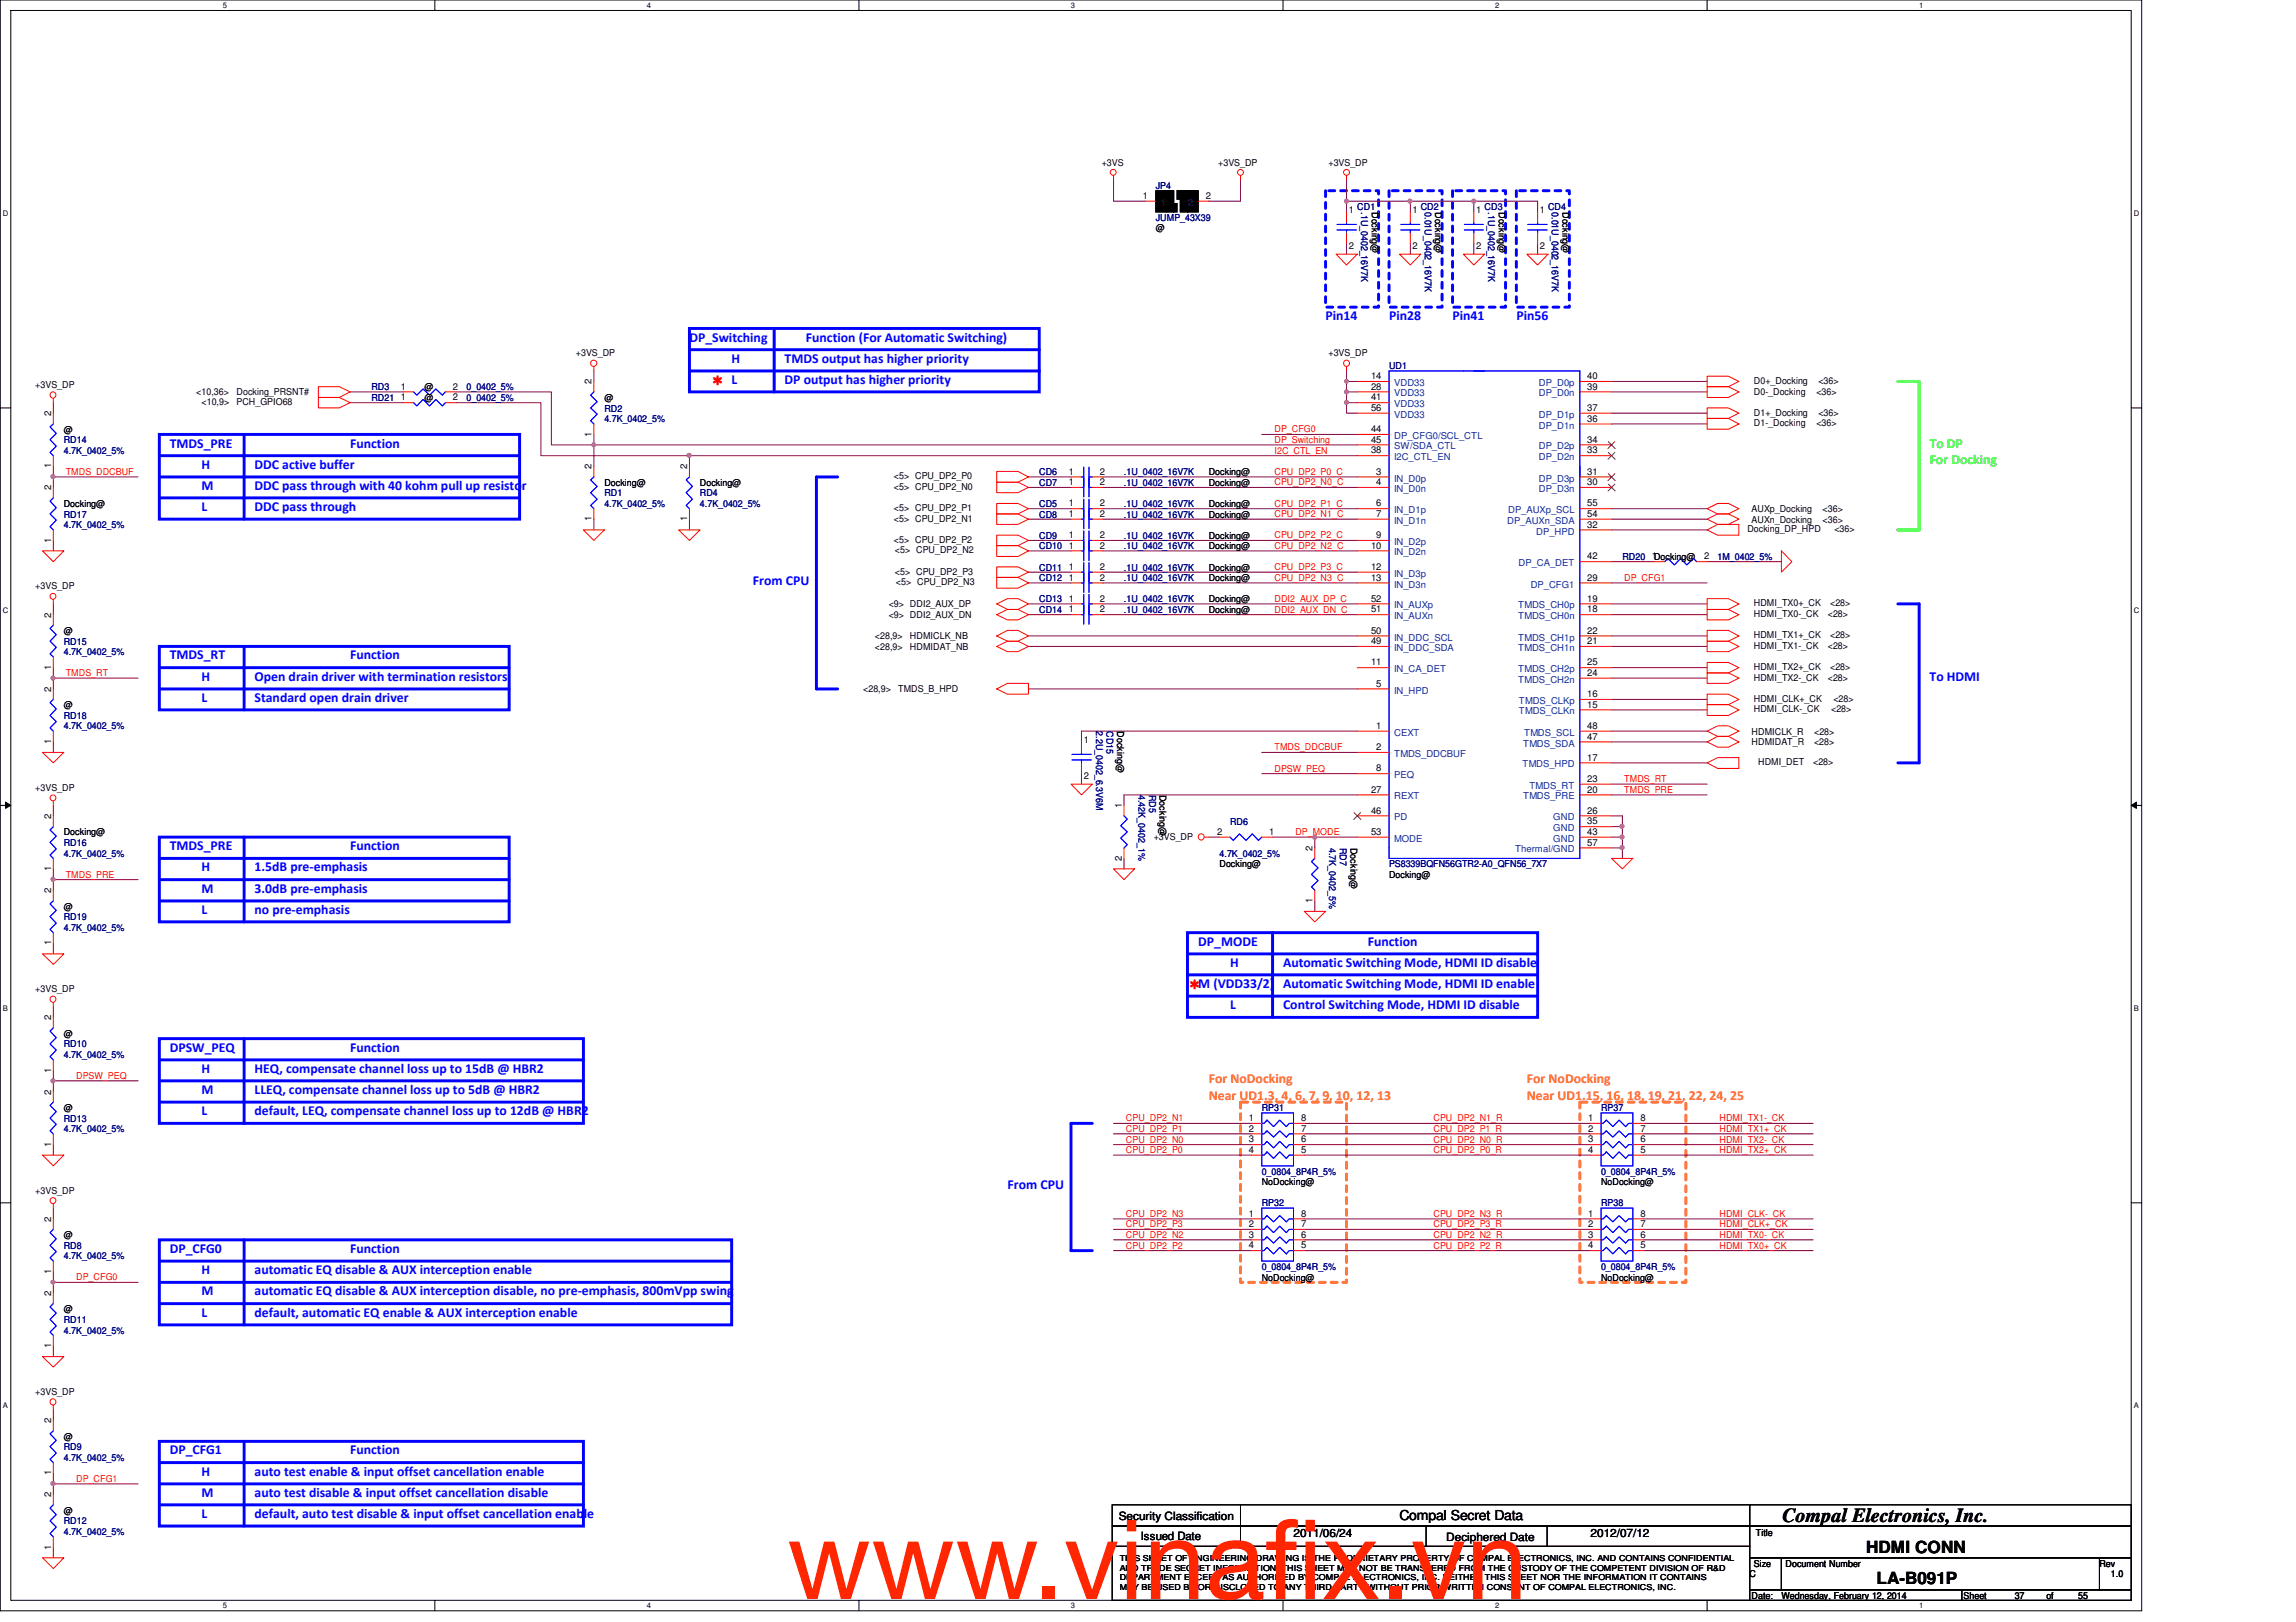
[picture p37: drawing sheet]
<svg xmlns="http://www.w3.org/2000/svg" width="297mm" height="210mm" viewBox="0 0 297 210" stroke-linecap="round" stroke-linejoin="round" font-family="sans-serif">
<defs><g id="words">
<g font-size="14.1" fill="#ff2600">
<text x="101.8" y="206.9">www.vinaf</text>
<text x="163.7" y="206.9">ix.vn</text>
</g>
<text font-size="2.6" x="230.6" y="197">Compal Electronics, Inc.</text>
<g font-size="2.2">
<text x="241.4" y="200.9">HDMI CONN</text>
<text x="242.8" y="205">LA-B091P</text>
</g>
<g font-size="1.8" fill="#00f">
<text x="171.5" y="41.4">Pin14</text>
<text x="179.7" y="41.4">Pin28</text>
<text x="187.9" y="41.4">Pin41</text>
<text x="196.2" y="41.4">Pin56</text>
<text x="89.2" y="44.2">DP_Switching</text>
<text x="94.7" y="46.9">H</text>
<text x="101.5" y="46.9">TMDS output has higher priority</text>
<text x="104.3" y="44.2">Function (For Automatic Switching)</text>
<text x="101.5" y="49.7">DP output has higher priority</text>
<text x="22" y="57.9">TMDS_PRE</text>
<text x="45.3" y="57.9">Function</text>
<text x="26.1" y="60.7">H</text>
<text x="26.1" y="63.4">M</text>
<text x="32.9" y="63.4">DDC pass through with 40 kohm pull up resistor</text>
<text x="32.9" y="60.7">DDC active buffer</text>
<text x="26.1" y="66.1">L</text>
<text x="32.9" y="66.1">DDC pass through</text>
<text x="97.4" y="75.7">From CPU</text>
<text x="22" y="85.3">TMDS_RT</text>
<text x="26.1" y="88.1">H</text>
<text x="32.9" y="88.1">Open drain driver with termination resistors</text>
<text x="45.3" y="85.3">Function</text>
<text x="249.6" y="88.1">To HDMI</text>
<text x="26.1" y="90.8">L</text>
<text x="32.9" y="90.8">Standard open drain driver</text>
<text x="22" y="110">TMDS_PRE</text>
<text x="26.1" y="112.8">H</text>
<text x="32.9" y="112.8">1.5dB pre-emphasis</text>
<text x="45.3" y="110">Function</text>
<text x="26.1" y="115.5">M</text>
<text x="26.1" y="118.3">L</text>
<text x="32.9" y="115.5">3.0dB pre-emphasis</text>
<text x="32.9" y="118.3">no pre-emphasis</text>
<text x="155" y="122.4">DP_MODE</text>
<text x="159.1" y="125.1">H</text>
<text x="166" y="125.1">Automatic Switching Mode, HDMI ID disable</text>
<text x="176.9" y="122.4">Function</text>
<text x="159.1" y="130.6">L</text>
<text x="166" y="127.8">Automatic Switching Mode, HDMI ID enable</text>
<text x="166" y="130.6">Control Switching Mode, HDMI ID disable</text>
<text x="22" y="136.1">DPSW_PEQ</text>
<text x="45.3" y="136.1">Function</text>
<text x="26.1" y="138.9">H</text>
<text x="26.1" y="141.6">M</text>
<text x="32.9" y="141.6">LLEQ, compensate channel loss up to 5dB @ HBR2</text>
<text x="32.9" y="138.9">HEQ, compensate channel loss up to 15dB @ HBR2</text>
<text x="26.1" y="144.3">L</text>
<text x="32.9" y="144.3">default, LEQ, compensate channel loss up to 12dB @ HBR2</text>
<text x="130.3" y="153.9">From CPU</text>
<text x="22" y="162.1">DP_CFG0</text>
<text x="26.1" y="164.9">H</text>
<text x="26.1" y="167.6">M</text>
<text x="32.9" y="164.9">automatic EQ disable &amp; AUX interception enable</text>
<text x="32.9" y="167.6">automatic EQ disable &amp; AUX interception disable, no pre-emphasis, 800mVpp swing</text>
<text x="45.3" y="162.1">Function</text>
<text x="26.1" y="170.4">L</text>
<text x="32.9" y="170.4">default, automatic EQ enable &amp; AUX interception enable</text>
<text x="22" y="188.2">DP_CFG1</text>
<text x="26.1" y="191">H</text>
<text x="32.9" y="191">auto test enable &amp; input offset cancellation enable</text>
<text x="45.3" y="188.2">Function</text>
<text x="26.1" y="193.7">M</text>
<text x="26.1" y="196.4">L</text>
<text x="32.9" y="193.7">auto test disable &amp; input offset cancellation disable</text>
<text x="32.9" y="196.4">default, auto test disable &amp; input offset cancellation enable</text>
</g>
<g font-size="1.8" fill="#f00">
<text x="92" y="49.7">＊ L</text>
<text x="153.7" y="127.8">＊M (VDD33/2)</text>
</g>
<g font-size="1.8" fill="#0f0">
<text x="249.6" y="57.9">To DP</text>
<text x="249.6" y="60.1">For Docking</text>
</g>
<g font-size="1.8" fill="#ff8000">
<text x="156.4" y="140.2">For NoDocking</text>
<text x="156.4" y="142.4">Near UD1.3, 4, 6, 7, 9, 10, 12, 13</text>
<text x="197.5" y="140.2">For NoDocking</text>
<text x="197.5" y="142.4">Near UD1.15, 16, 18, 19, 21, 22, 24, 25</text>
</g>
<text font-size="1.8" x="181.1" y="196.8">Compal Secret Data</text>
<g font-size="1.5">
<text x="144.7" y="196.6">Security Classification</text>
<text x="147.6" y="199.3">Issued Date</text>
<text x="167.3" y="198.8">2011/06/24</text>
<text x="187.1" y="199.4">Deciphered Date</text>
<text x="205.8" y="198.8">2012/07/12</text>
</g>
<g font-size="1.2">
<text x="142.5" y="21.4">+3VS</text>
<text x="157.6" y="21.4">+3VS_DP</text>
<text x="171.9" y="21.4">+3VS_DP</text>
<text x="147.9" y="25.7">1</text>
<text x="149.5" y="29.9">@</text>
<text x="156" y="25.7">2</text>
<text x="174.5" y="27.6">1</text>
<text x="177.5" y="27.4" transform="rotate(90 177.5 27.4)">Docking@</text>
<text x="182.7" y="27.6">1</text>
<text x="185.7" y="27.4" transform="rotate(90 185.7 27.4)">Docking@</text>
<text x="191" y="27.6">1</text>
<text x="193.9" y="27.4" transform="rotate(90 193.9 27.4)">Docking@</text>
<text x="199.2" y="27.6">1</text>
<text x="202.1" y="27.4" transform="rotate(90 202.1 27.4)">Docking@</text>
<text x="174.5" y="32.3">2</text>
<text x="182.7" y="32.3">2</text>
<text x="191" y="32.3">2</text>
<text x="199.2" y="32.3">2</text>
<text x="74.5" y="46.1">+3VS_DP</text>
<text x="171.9" y="46.1">+3VS_DP</text>
<text x="4.6" y="50.2">+3VS_DP</text>
<text x="6.6" y="53.9" transform="rotate(-90 6.6 53.9)">2</text>
<text x="25.4" y="51.1">&lt;10,36&gt;</text>
<text x="26.1" y="52.4">&lt;10,9&gt;</text>
<text x="30.6" y="51.1">Docking_PRSNT#</text>
<text x="30.6" y="52.4">PCH_GPIO68</text>
<text x="51.9" y="50.4">1</text>
<text x="51.9" y="51.8">1</text>
<text x="54.9" y="50.5">@</text>
<text x="54.9" y="51.9">@</text>
<text x="58.6" y="50.4">2</text>
<text x="58.6" y="51.8">2</text>
<text x="76.5" y="49.7" transform="rotate(-90 76.5 49.7)">2</text>
<text x="78.2" y="51.9">@</text>
<text x="177.4" y="51.8">41</text>
<text x="177.4" y="49.1">14</text>
<text x="177.4" y="53.2">56</text>
<text x="177.4" y="50.4">28</text>
<text x="205.4" y="49.1">40</text>
<text x="205.4" y="50.4">39</text>
<text x="205.4" y="53.2">37</text>
<text x="226.9" y="49.7">D0+_Docking</text>
<text x="226.9" y="53.8">D1+_Docking</text>
<text x="226.9" y="51.1">D0-_Docking</text>
<text x="235" y="51.1">&lt;36&gt;</text>
<text x="235.2" y="49.7">&lt;36&gt;</text>
<text x="235.2" y="53.8">&lt;36&gt;</text>
<text x="8.3" y="56">@</text>
<text x="76.5" y="56.5" transform="rotate(-90 76.5 56.5)">1</text>
<text x="177.4" y="57.3">45</text>
<text x="177.4" y="55.9">44</text>
<text x="177.4" y="58.7">38</text>
<text x="205.4" y="54.6">36</text>
<text x="205.4" y="57.3">34</text>
<text x="205.4" y="58.7">33</text>
<text x="226.9" y="55.2">D1-_Docking</text>
<text x="235" y="55.2">&lt;36&gt;</text>
<text x="6.6" y="63.5" transform="rotate(-90 6.6 63.5)">2</text>
<text x="6.6" y="60.6" transform="rotate(-90 6.6 60.6)">1</text>
<text x="8.3" y="65.6">Docking@</text>
<text x="76.5" y="60.7" transform="rotate(-90 76.5 60.7)">2</text>
<text x="78.2" y="62.9">Docking@</text>
<text x="88.9" y="60.7" transform="rotate(-90 88.9 60.7)">2</text>
<text x="90.5" y="62.9">Docking@</text>
<text x="115.7" y="63.4">&lt;5&gt; CPU_DP2_N0</text>
<text x="115.7" y="62">&lt;5&gt; CPU_DP2_P0</text>
<text x="138.3" y="62.8">1</text>
<text x="138.3" y="61.4">1</text>
<text x="138.3" y="65.5">1</text>
<text x="142.3" y="62.8">2</text>
<text x="142.3" y="61.4">2</text>
<text x="142.3" y="65.5">2</text>
<text x="156.4" y="62.9">Docking@</text>
<text x="156.4" y="61.5">Docking@</text>
<text x="156.4" y="65.6">Docking@</text>
<text x="178.1" y="61.4">3</text>
<text x="178.1" y="62.8">4</text>
<text x="178.1" y="65.5">6</text>
<text x="205.4" y="61.4">31</text>
<text x="205.4" y="62.8">30</text>
<text x="205.4" y="65.5">55</text>
<text x="6.6" y="70.2" transform="rotate(-90 6.6 70.2)">1</text>
<text x="76.5" y="67.5" transform="rotate(-90 76.5 67.5)">1</text>
<text x="88.9" y="67.5" transform="rotate(-90 88.9 67.5)">1</text>
<text x="115.7" y="70.3">&lt;5&gt; CPU_DP2_P2</text>
<text x="115.7" y="67.5">&lt;5&gt; CPU_DP2_N1</text>
<text x="115.7" y="66.1">&lt;5&gt; CPU_DP2_P1</text>
<text x="115.8" y="71.6">&lt;5&gt; CPU_DP2_N2</text>
<text x="138.3" y="66.9">1</text>
<text x="138.3" y="71">1</text>
<text x="138.3" y="69.6">1</text>
<text x="142.3" y="66.9">2</text>
<text x="142.3" y="71">2</text>
<text x="142.3" y="69.6">2</text>
<text x="156.4" y="67">Docking@</text>
<text x="156.4" y="71.1">Docking@</text>
<text x="156.4" y="69.7">Docking@</text>
<text x="177.4" y="71">10</text>
<text x="178.1" y="66.9">7</text>
<text x="178.1" y="69.6">9</text>
<text x="205.4" y="68.3">32</text>
<text x="205.4" y="66.9">54</text>
<text x="226.1" y="68.9">Docking_DP_HPD</text>
<text x="226.6" y="67.6">AUXn_Docking</text>
<text x="226.6" y="66.3">AUXp_Docking</text>
<text x="235.8" y="67.6">&lt;36&gt;</text>
<text x="235.8" y="66.3">&lt;36&gt;</text>
<text x="237.3" y="68.9">&lt;36&gt;</text>
<text x="4.6" y="76.3">+3VS_DP</text>
<text x="115.8" y="74.4">&lt;5&gt; CPU_DP2_P3</text>
<text x="115.9" y="75.7">&lt;5&gt; CPU_DP2_N3</text>
<text x="138.3" y="77.9">1</text>
<text x="138.3" y="75.1">1</text>
<text x="138.3" y="73.7">1</text>
<text x="142.3" y="77.9">2</text>
<text x="142.3" y="75.1">2</text>
<text x="142.3" y="73.7">2</text>
<text x="156.4" y="77.9">Docking@</text>
<text x="156.4" y="75.2">Docking@</text>
<text x="156.4" y="73.8">Docking@</text>
<text x="177.4" y="73.7">12</text>
<text x="177.4" y="75.1">13</text>
<text x="177.4" y="77.9">52</text>
<text x="205.4" y="72.4">42</text>
<text x="205.4" y="77.9">19</text>
<text x="205.4" y="75.1">29</text>
<text x="213.7" y="72.4">1Docking@</text>
<text x="220.5" y="72.4">2</text>
<text x="6.6" y="79.9" transform="rotate(-90 6.6 79.9)">2</text>
<text x="8.3" y="82">@</text>
<text x="113.2" y="82.7">&lt;28,9&gt;</text>
<text x="115" y="80">&lt;9&gt; DDI2_AUX_DN</text>
<text x="115" y="78.6">&lt;9&gt; DDI2_AUX_DP</text>
<text x="117.7" y="82.7">HDMICLK_NB</text>
<text x="138.3" y="79.2">1</text>
<text x="142.3" y="79.2">2</text>
<text x="156.4" y="79.3">Docking@</text>
<text x="177.4" y="79.2">51</text>
<text x="177.4" y="83.4">49</text>
<text x="177.4" y="82">50</text>
<text x="205.4" y="79.2">18</text>
<text x="205.4" y="82">22</text>
<text x="205.4" y="83.4">21</text>
<text x="226.9" y="78.5">HDMI_TX0+_CK</text>
<text x="226.9" y="79.8">HDMI_TX0-_CK</text>
<text x="226.9" y="82.6">HDMI_TX1+_CK</text>
<text x="226.9" y="84">HDMI_TX1-_CK</text>
<text x="236.5" y="79.8">&lt;28&gt;</text>
<text x="236.5" y="84">&lt;28&gt;</text>
<text x="236.8" y="78.5">&lt;28&gt;</text>
<text x="236.8" y="82.6">&lt;28&gt;</text>
<text x="6.6" y="89.5" transform="rotate(-90 6.6 89.5)">2</text>
<text x="6.6" y="86.7" transform="rotate(-90 6.6 86.7)">1</text>
<text x="111.7" y="89.6">&lt;28,9&gt;</text>
<text x="113.2" y="84.1">&lt;28,9&gt;</text>
<text x="116.2" y="89.6">TMDS_B_HPD</text>
<text x="117.7" y="84.1">HDMIDAT_NB</text>
<text x="177.4" y="86.1">11</text>
<text x="178.1" y="88.9">5</text>
<text x="205.4" y="87.5">24</text>
<text x="205.4" y="86.1">25</text>
<text x="226.9" y="88.1">HDMI_TX2-_CK</text>
<text x="226.9" y="86.7">HDMI_TX2+_CK</text>
<text x="236.5" y="88.1">&lt;28&gt;</text>
<text x="236.8" y="86.7">&lt;28&gt;</text>
<text x="8.3" y="91.7">@</text>
<text x="144.5" y="94.6" transform="rotate(90 144.5 94.6)">Docking@</text>
<text x="178.1" y="94.3">1</text>
<text x="205.4" y="94.3">48</text>
<text x="205.4" y="91.6">15</text>
<text x="205.4" y="90.2">16</text>
<text x="205.4" y="95.7">47</text>
<text x="226.6" y="95.1">HDMICLK_R</text>
<text x="226.9" y="92.2">HDMI_CLK-_CK</text>
<text x="226.9" y="90.8">HDMI_CLK+_CK</text>
<text x="234.7" y="95.1">&lt;28&gt;</text>
<text x="236.9" y="92.2">&lt;28&gt;</text>
<text x="237.2" y="90.8">&lt;28&gt;</text>
<text x="6.6" y="96.3" transform="rotate(-90 6.6 96.3)">1</text>
<text x="140.2" y="96.1">1</text>
<text x="140.2" y="100.8">2</text>
<text x="178.1" y="99.8">8</text>
<text x="178.1" y="97.1">2</text>
<text x="205.4" y="101.2">23</text>
<text x="205.4" y="98.4">17</text>
<text x="226.6" y="96.4">HDMIDAT_R</text>
<text x="227.5" y="99.1">HDMI_DET</text>
<text x="234.6" y="99.1">&lt;28&gt;</text>
<text x="234.7" y="96.4">&lt;28&gt;</text>
<text x="4.6" y="102.4">+3VS_DP</text>
<text x="6.6" y="106" transform="rotate(-90 6.6 106)">2</text>
<text x="145.1" y="104.6" transform="rotate(-90 145.1 104.6)">1</text>
<text x="150" y="102.9" transform="rotate(90 150 102.9)">Docking@</text>
<text x="177.4" y="105.3">46</text>
<text x="177.4" y="102.6">27</text>
<text x="205.4" y="105.3">26</text>
<text x="205.4" y="106.7">35</text>
<text x="205.4" y="102.6">20</text>
<text x="6.6" y="112.7" transform="rotate(-90 6.6 112.7)">1</text>
<text x="8.3" y="108.1">Docking@</text>
<text x="145.1" y="111.4" transform="rotate(-90 145.1 111.4)">2</text>
<text x="149.3" y="108.7">+3VS_DP</text>
<text x="157.5" y="108">2</text>
<text x="157.8" y="112.2">Docking@</text>
<text x="164.2" y="108">1</text>
<text x="169.8" y="110.1" transform="rotate(-90 169.8 110.1)">2</text>
<text x="174.7" y="109.7" transform="rotate(90 174.7 109.7)">Docking@</text>
<text x="177.4" y="108">53</text>
<text x="179.7" y="113.6">Docking@</text>
<text x="205.4" y="108">43</text>
<text x="205.4" y="109.4">57</text>
<text x="6.6" y="115.6" transform="rotate(-90 6.6 115.6)">2</text>
<text x="8.3" y="117.7">@</text>
<text x="169.8" y="116.8" transform="rotate(-90 169.8 116.8)">1</text>
<text x="6.6" y="122.3" transform="rotate(-90 6.6 122.3)">1</text>
<text x="4.6" y="128.4">+3VS_DP</text>
<text x="6.6" y="132" transform="rotate(-90 6.6 132)">2</text>
<text x="8.3" y="134.2">@</text>
<text x="6.6" y="141.6" transform="rotate(-90 6.6 141.6)">2</text>
<text x="6.6" y="138.8" transform="rotate(-90 6.6 138.8)">1</text>
<text x="8.3" y="143.8">@</text>
<text x="6.6" y="148.4" transform="rotate(-90 6.6 148.4)">1</text>
<text x="161.6" y="145.1">1</text>
<text x="161.6" y="146.4">2</text>
<text x="161.6" y="147.8">3</text>
<text x="161.6" y="149.2">4</text>
<text x="168.3" y="145.1">8</text>
<text x="168.3" y="146.4">7</text>
<text x="168.3" y="147.8">6</text>
<text x="168.3" y="149.2">5</text>
<text x="205.5" y="145.1">1</text>
<text x="205.5" y="146.4">2</text>
<text x="205.5" y="147.8">3</text>
<text x="205.5" y="149.2">4</text>
<text x="212.2" y="145.1">8</text>
<text x="212.2" y="146.4">7</text>
<text x="212.2" y="147.8">6</text>
<text x="212.2" y="149.2">5</text>
<text x="4.6" y="154.5">+3VS_DP</text>
<text x="163.2" y="153.4">NoDocking@</text>
<text x="207.1" y="153.4">NoDocking@</text>
<text x="6.6" y="158.1" transform="rotate(-90 6.6 158.1)">2</text>
<text x="8.3" y="160.2">@</text>
<text x="161.6" y="157.4">1</text>
<text x="161.6" y="158.8">2</text>
<text x="161.6" y="160.1">3</text>
<text x="161.6" y="161.5">4</text>
<text x="168.3" y="157.4">8</text>
<text x="168.3" y="158.8">7</text>
<text x="168.3" y="160.1">6</text>
<text x="168.3" y="161.5">5</text>
<text x="205.5" y="157.4">1</text>
<text x="205.5" y="158.8">2</text>
<text x="205.5" y="160.1">3</text>
<text x="205.5" y="161.5">4</text>
<text x="212.2" y="157.4">8</text>
<text x="212.2" y="158.8">7</text>
<text x="212.2" y="160.1">6</text>
<text x="212.2" y="161.5">5</text>
<text x="6.6" y="167.7" transform="rotate(-90 6.6 167.7)">2</text>
<text x="6.6" y="164.8" transform="rotate(-90 6.6 164.8)">1</text>
<text x="163.2" y="165.7">NoDocking@</text>
<text x="207.1" y="165.7">NoDocking@</text>
<text x="8.3" y="169.8">@</text>
<text x="6.6" y="174.5" transform="rotate(-90 6.6 174.5)">1</text>
<text x="4.6" y="180.6">+3VS_DP</text>
<text x="6.6" y="184.2" transform="rotate(-90 6.6 184.2)">2</text>
<text x="6.6" y="190.9" transform="rotate(-90 6.6 190.9)">1</text>
<text x="8.3" y="186.3">@</text>
<text x="6.6" y="193.8" transform="rotate(-90 6.6 193.8)">2</text>
<text x="8.3" y="195.9">@</text>
<text x="6.6" y="200.5" transform="rotate(-90 6.6 200.5)">1</text>
<text x="226.9" y="202.7">Size</text>
<text x="227.2" y="198.8">Title</text>
<text x="231" y="202.7">Document Number</text>
<text x="271.6" y="202.7">Rev</text>
<text x="226.4" y="204.1">C</text>
<text x="226.6" y="206.9">Date:</text>
<text x="230.5" y="206.9">Wednesday, February 12, 2014</text>
<text x="254" y="206.9">Sheet</text>
<text x="260.6" y="206.9">37</text>
<text x="264.7" y="206.9">of</text>
<text x="268.9" y="206.9">55</text>
<text x="273.1" y="204.1">1.0</text>
</g>
<g font-size="1.2" fill="#000080">
<text x="149.5" y="24.4">JP4</text>
<text x="149.5" y="28.6">JUMP_43X39</text>
<text x="175.6" y="27.2">CD1</text>
<text x="176.1" y="27.4" transform="rotate(90 176.1 27.4)">.1U_0402_16V7K</text>
<text x="183.8" y="27.2">CD2</text>
<text x="184.3" y="27.4" transform="rotate(90 184.3 27.4)">0.01U_0402_16V7K</text>
<text x="192.1" y="27.2">CD3</text>
<text x="192.5" y="27.4" transform="rotate(90 192.5 27.4)">.1U_0402_16V7K</text>
<text x="200.3" y="27.2">CD4</text>
<text x="200.8" y="27.4" transform="rotate(90 200.8 27.4)">0.01U_0402_16V7K</text>
<text x="179.7" y="47.8">UD1</text>
<text x="48" y="50.5">RD3</text>
<text x="48" y="51.9">RD21</text>
<text x="60.4" y="50.5">0_0402_5%</text>
<text x="60.4" y="51.9">0_0402_5%</text>
<text x="78.2" y="53.3">RD2</text>
<text x="8.3" y="57.4">RD14</text>
<text x="8.3" y="58.7">4.7K_0402_5%</text>
<text x="78.2" y="54.6">4.7K_0402_5%</text>
<text x="78.2" y="64.2">RD1</text>
<text x="78.2" y="65.6">4.7K_0402_5%</text>
<text x="90.5" y="64.2">RD4</text>
<text x="90.5" y="65.6">4.7K_0402_5%</text>
<text x="134.4" y="62.9">CD7</text>
<text x="134.4" y="61.5">CD6</text>
<text x="134.4" y="65.6">CD5</text>
<text x="145.4" y="62.9">.1U_0402_16V7K</text>
<text x="145.4" y="61.5">.1U_0402_16V7K</text>
<text x="145.4" y="65.6">.1U_0402_16V7K</text>
<text x="8.3" y="67">RD17</text>
<text x="8.3" y="68.3">4.7K_0402_5%</text>
<text x="134.4" y="67">CD8</text>
<text x="134.4" y="71.1">CD10</text>
<text x="134.4" y="69.7">CD9</text>
<text x="145.4" y="67">.1U_0402_16V7K</text>
<text x="145.4" y="71.1">.1U_0402_16V7K</text>
<text x="145.4" y="69.7">.1U_0402_16V7K</text>
<text x="134.4" y="77.9">CD13</text>
<text x="134.4" y="75.2">CD12</text>
<text x="134.4" y="73.8">CD11</text>
<text x="145.4" y="77.9">.1U_0402_16V7K</text>
<text x="145.4" y="75.2">.1U_0402_16V7K</text>
<text x="145.4" y="73.8">.1U_0402_16V7K</text>
<text x="209.9" y="72.4">RD20</text>
<text x="222.2" y="72.4">1M_0402_5%</text>
<text x="8.3" y="83.4">RD15</text>
<text x="134.4" y="79.3">CD14</text>
<text x="145.4" y="79.3">.1U_0402_16V7K</text>
<text x="8.3" y="84.8">4.7K_0402_5%</text>
<text x="8.3" y="93">RD18</text>
<text x="8.3" y="94.4">4.7K_0402_5%</text>
<text x="141.8" y="94.6" transform="rotate(90 141.8 94.6)">2.2U_0402_6.3V6M</text>
<text x="143.2" y="94.6" transform="rotate(90 143.2 94.6)">CD15</text>
<text x="147.3" y="102.9" transform="rotate(90 147.3 102.9)">4.42K_0402_1%</text>
<text x="148.7" y="102.9" transform="rotate(90 148.7 102.9)">RD5</text>
<text x="159.1" y="106.7">RD6</text>
<text x="8.3" y="109.5">RD16</text>
<text x="8.3" y="110.9">4.7K_0402_5%</text>
<text x="157.8" y="110.9">4.7K_0402_5%</text>
<text x="172" y="109.7" transform="rotate(90 172 109.7)">4.7K_0402_5%</text>
<text x="173.4" y="109.7" transform="rotate(90 173.4 109.7)">RD7</text>
<text x="179.7" y="112.2">PS8339BQFN56GTR2-A0_QFN56_7X7</text>
<text x="8.3" y="119.1">RD19</text>
<text x="8.3" y="120.4">4.7K_0402_5%</text>
<text x="8.3" y="135.6">RD10</text>
<text x="8.3" y="136.9">4.7K_0402_5%</text>
<text x="163.2" y="143.8">RP31</text>
<text x="207.1" y="143.8">RP37</text>
<text x="8.3" y="145.2">RD13</text>
<text x="8.3" y="146.5">4.7K_0402_5%</text>
<text x="163.2" y="152">0_0804_8P4R_5%</text>
<text x="207.1" y="152">0_0804_8P4R_5%</text>
<text x="8.3" y="161.6">RD8</text>
<text x="163.2" y="156.1">RP32</text>
<text x="207.1" y="156.1">RP38</text>
<text x="8.3" y="163">4.7K_0402_5%</text>
<text x="163.2" y="164.3">0_0804_8P4R_5%</text>
<text x="207.1" y="164.3">0_0804_8P4R_5%</text>
<text x="8.3" y="171.2">RD11</text>
<text x="8.3" y="172.6">4.7K_0402_5%</text>
<text x="8.3" y="187.7">RD9</text>
<text x="8.3" y="189">4.7K_0402_5%</text>
<text x="8.3" y="197.3">RD12</text>
<text x="8.3" y="198.6">4.7K_0402_5%</text>
</g>
<g font-size="1.2" fill="#004080">
<text x="150.2" y="26.6">1</text>
<text x="153.7" y="26.6">2</text>
<text x="180.4" y="52.7">VDD33</text>
<text x="180.4" y="50">VDD33</text>
<text x="180.4" y="51.3">VDD33</text>
<text x="199.1" y="50">DP_D0p</text>
<text x="199.1" y="51.3">DP_D0n</text>
<text x="180.4" y="58.2">SW/SDA_CTL</text>
<text x="180.4" y="56.8">DP_CFG0/SCL_CTL</text>
<text x="180.4" y="54.1">VDD33</text>
<text x="180.4" y="59.6">I2C_CTL_EN</text>
<text x="199.1" y="54.1">DP_D1p</text>
<text x="199.1" y="55.5">DP_D1n</text>
<text x="199.1" y="58.2">DP_D2p</text>
<text x="199.1" y="59.6">DP_D2n</text>
<text x="180.4" y="62.3">IN_D0p</text>
<text x="180.4" y="63.7">IN_D0n</text>
<text x="199.1" y="62.3">DP_D3p</text>
<text x="199.1" y="63.7">DP_D3n</text>
<text x="180.4" y="66.4">IN_D1p</text>
<text x="180.4" y="67.8">IN_D1n</text>
<text x="180.4" y="70.5">IN_D2p</text>
<text x="180.4" y="71.9">IN_D2n</text>
<text x="195" y="67.8">DP_AUXn_SDA</text>
<text x="195.1" y="66.4">DP_AUXp_SCL</text>
<text x="198.8" y="69.2">DP_HPD</text>
<text x="180.4" y="74.6">IN_D3p</text>
<text x="180.4" y="76">IN_D3n</text>
<text x="196.5" y="73.3">DP_CA_DET</text>
<text x="198" y="76">DP_CFG1</text>
<text x="180.4" y="80.1">IN_AUXn</text>
<text x="180.4" y="78.7">IN_AUXp</text>
<text x="180.4" y="82.9">IN_DDC_SCL</text>
<text x="196.4" y="78.7">TMDS_CH0p</text>
<text x="196.4" y="80.1">TMDS_CH0n</text>
<text x="196.4" y="82.9">TMDS_CH1p</text>
<text x="180.4" y="87">IN_CA_DET</text>
<text x="180.4" y="84.2">IN_DDC_SDA</text>
<text x="180.4" y="89.7">IN_HPD</text>
<text x="196.4" y="84.2">TMDS_CH1n</text>
<text x="196.4" y="88.3">TMDS_CH2n</text>
<text x="196.4" y="87">TMDS_CH2p</text>
<text x="180.4" y="95.2">CEXT</text>
<text x="196.5" y="92.5">TMDS_CLKn</text>
<text x="196.5" y="91.1">TMDS_CLKp</text>
<text x="197.2" y="95.2">TMDS_SCL</text>
<text x="180.4" y="100.7">PEQ</text>
<text x="180.4" y="98">TMDS_DDCBUF</text>
<text x="197" y="99.3">TMDS_HPD</text>
<text x="197.1" y="96.6">TMDS_SDA</text>
<text x="180.4" y="106.2">PD</text>
<text x="180.4" y="103.5">REXT</text>
<text x="197.1" y="103.5">TMDS_PRE</text>
<text x="197.9" y="102.1">TMDS_RT</text>
<text x="201" y="106.2">GND</text>
<text x="201" y="107.6">GND</text>
<text x="180.4" y="108.9">MODE</text>
<text x="196" y="110.3">Thermal/GND</text>
<text x="201" y="108.9">GND</text>
</g>
<g font-size="1.2" fill="#f00">
<text x="164.9" y="56">DP_CFG0</text>
<text x="164.9" y="57.3">DP_Switching</text>
<text x="164.9" y="58.7">I2C_CTL_EN</text>
<text x="8.5" y="61.5">TMDS_DDCBUF</text>
<text x="164.9" y="61.5">CPU_DP2_P0_C</text>
<text x="164.9" y="62.8">CPU_DP2_N0_C</text>
<text x="164.9" y="65.6">CPU_DP2_P1_C</text>
<text x="164.9" y="66.9">CPU_DP2_N1_C</text>
<text x="164.9" y="69.7">CPU_DP2_P2_C</text>
<text x="164.9" y="71">CPU_DP2_N2_C</text>
<text x="164.9" y="73.8">CPU_DP2_P3_C</text>
<text x="164.9" y="75.2">CPU_DP2_N3_C</text>
<text x="164.9" y="77.9">DDI2_AUX_DP_C</text>
<text x="210.1" y="75.2">DP_CFG1</text>
<text x="164.9" y="79.3">DDI2_AUX_DN_C</text>
<text x="8.5" y="87.5">TMDS_RT</text>
<text x="164.9" y="97.1">TMDS_DDCBUF</text>
<text x="164.9" y="99.9">DPSW_PEQ</text>
<text x="210.1" y="101.2">TMDS_RT</text>
<text x="210.1" y="102.6">TMDS_PRE</text>
<text x="8.5" y="113.6">TMDS_PRE</text>
<text x="167.6" y="108.1">DP_MODE</text>
<text x="9.9" y="139.6">DPSW_PEQ</text>
<text x="145.7" y="149.2">CPU_DP2_P0</text>
<text x="145.7" y="147.9">CPU_DP2_N0</text>
<text x="145.7" y="146.5">CPU_DP2_P1</text>
<text x="145.7" y="145.1">CPU_DP2_N1</text>
<text x="185.5" y="149.2">CPU_DP2_P0_R</text>
<text x="185.5" y="147.9">CPU_DP2_N0_R</text>
<text x="185.5" y="146.5">CPU_DP2_P1_R</text>
<text x="185.5" y="145.1">CPU_DP2_N1_R</text>
<text x="222.5" y="149.2">HDMI_TX2+_CK</text>
<text x="222.5" y="147.9">HDMI_TX2-_CK</text>
<text x="222.5" y="146.5">HDMI_TX1+_CK</text>
<text x="222.5" y="145.1">HDMI_TX1-_CK</text>
<text x="145.7" y="161.6">CPU_DP2_P2</text>
<text x="145.7" y="160.2">CPU_DP2_N2</text>
<text x="145.7" y="158.8">CPU_DP2_P3</text>
<text x="145.7" y="157.5">CPU_DP2_N3</text>
<text x="185.5" y="161.6">CPU_DP2_P2_R</text>
<text x="185.5" y="160.2">CPU_DP2_N2_R</text>
<text x="185.5" y="158.8">CPU_DP2_P3_R</text>
<text x="185.5" y="157.5">CPU_DP2_N3_R</text>
<text x="222.5" y="161.6">HDMI_TX0+_CK</text>
<text x="222.5" y="160.2">HDMI_TX0-_CK</text>
<text x="222.5" y="158.8">HDMI_CLK+_CK</text>
<text x="222.5" y="157.5">HDMI_CLK-_CK</text>
<text x="9.9" y="165.7">DP_CFG0</text>
<text x="9.9" y="191.8">DP_CFG1</text>
</g>
<g font-size="1.1">
<text x="144.9" y="202">THIS SHEET OF ENGINEERING DRAWING IS THE PROPRIETARY PROPERTY OF COMPAL ELECTRONICS, INC. AND CONTAINS CONFIDENTIAL</text>
<text x="144.9" y="203.2">AND TRADE SECRET INFORMATION. THIS SHEET MAY NOT BE TRANSFERED FROM THE CUSTODY OF THE COMPETENT DIVISION OF R&amp;D</text>
<text x="144.9" y="204.5">DEPARTMENT EXCEPT AS AUTHORIZED BY COMPAL ELECTRONICS, INC. NEITHER THIS SHEET NOR THE INFORMATION IT CONTAINS</text>
<text x="144.9" y="205.7">MAY BE USED BY OR DISCLOSED TO ANY THIRD PARTY WITHOUT PRIOR WRITTEN CONSENT OF COMPAL ELECTRONICS, INC.</text>
</g>
<g font-size="1">
<text x="28.8" y="1">5</text>
<text x="83.7" y="1">4</text>
<text x="138.6" y="1">3</text>
<text x="193.4" y="1">2</text>
<text x="248.3" y="1">1</text>
<text x=".4" y="27.9">D</text>
<text x="276.1" y="27.9">D</text>
<text x=".4" y="79.4">C</text>
<text x="276.1" y="79.4">C</text>
<text x=".4" y="130.8">B</text>
<text x="276.1" y="130.8">B</text>
<text x=".4" y="182.2">A</text>
<text x="276.1" y="182.2">A</text>
<text x="28.8" y="208.1">5</text>
<text x="83.7" y="208.1">4</text>
<text x="138.6" y="208.1">3</text>
<text x="193.4" y="208.1">2</text>
<text x="248.3" y="208.1">1</text>
</g>
</g></defs>
<path d="M0 0h277.1v208.5h-277.1zM1.4 1.4h274.3v205.7h-274.3z" fill="none" stroke="#000" stroke-width=".13"/>
<g fill="#fff">
<path d="M28.8 .1h.6v1.1h-.6z"/>
<path d="M28.8 207.2h.6v1.1h-.6z"/>
</g>
<path d="M56.3 0v1.4M56.3 207.1v1.4" fill="none" stroke="#000" stroke-width=".13"/>
<g fill="#fff">
<path d="M83.7 .1h.5v1.1h-.5z"/>
<path d="M83.7 207.2h.5v1.1h-.5z"/>
</g>
<path d="M111.1 0v1.4M111.1 207.1v1.4" fill="none" stroke="#000" stroke-width=".13"/>
<g fill="#fff">
<path d="M138.6 .1h.5v1.1h-.5z"/>
<path d="M138.6 207.2h.5v1.1h-.5z"/>
</g>
<path d="M166 0v1.4M166 207.1v1.4" fill="none" stroke="#000" stroke-width=".13"/>
<g fill="#fff">
<path d="M193.4 .1h.6v1.1h-.6z"/>
<path d="M193.4 207.2h.6v1.1h-.6z"/>
</g>
<path d="M220.9 0v1.4M220.9 207.1v1.4" fill="none" stroke="#000" stroke-width=".13"/>
<g fill="#fff">
<path d="M248.3 .1h.5v1.1h-.5z"/>
<path d="M248.3 207.2h.5v1.1h-.5z"/>
<path d="M.4 27.1h.7v1.1h-.7z"/>
<path d="M276.1 27.1h.7v1.1h-.7z"/>
<path d="M.4 78.5h.7v1.1h-.7z"/>
<path d="M276.1 78.5h.7v1.1h-.7z"/>
</g>
<path d="M0 52.8h1.4M275.7 52.8h1.4" fill="none" stroke="#000" stroke-width=".13"/>
<g fill="#fff">
<path d="M.4 129.9h.6v1.1h-.6z"/>
<path d="M276.1 129.9h.6v1.1h-.6z"/>
</g>
<path d="M0 104.2h1.4M.7 103.8l.7 .4-.7 .4zM275.7 104.2l.7-.4v.8zM275.7 104.2h1.4" fill="none" stroke="#000" stroke-width=".13"/>
<path d="M.7 103.8l.7 .4-.7 .4zM275.7 104.2l.7-.4v.8z" fill="#000"/>
<g fill="#fff">
<path d="M.4 181.4h.6v1.1h-.6z"/>
<path d="M276.1 181.4h.6v1.1h-.6z"/>
</g>
<path d="M0 155.7h1.4M275.7 155.7h1.4" fill="none" stroke="#000" stroke-width=".13"/>
<g fill="none" stroke="#00f" stroke-width=".38">
<path d="M20.6 56.2h46.6v11h-46.6zM20.6 59h46.6M31.6 56.2v11M89.2 42.5h45.3v8.2h-45.3zM89.2 48h45.3M89.2 45.3h45.3M100.2 42.5v8.2M20.6 61.7h46.6M20.6 64.4h46.6M108.4 61.7h-2.8v27.5h2.8M245.5 78.1h2.8v20.6h-2.8M20.6 83.7h45.3v8.2h-45.3z"/>
<path d="M20.6 89.2h45.3M20.6 86.4h45.3M31.6 83.7v8.2M20.6 108.3h45.3v11h-45.3zM20.6 113.8h45.3M20.6 111.1h45.3M20.6 116.6h45.3M31.6 108.3v11M20.6 134.4h54.9v11h-54.9zM20.6 139.9h54.9M20.6 137.2h54.9M31.6 134.4v11"/>
<path d="M153.6 120.7h45.3v11h-45.3zM153.6 126.2h45.3M153.6 123.4h45.3M153.6 128.9h45.3M164.6 120.7v11M20.6 142.6h54.9M141.3 145.4h-2.7v16.4h2.7M20.6 160.4h74.1v11.1h-74.1zM20.6 166h74.1M20.6 168.7h74.1M20.6 163.2h74.1M31.6 160.4v11.1"/>
<path d="M20.6 186.5h54.9v11h-54.9zM20.6 192h54.9M20.6 194.7h54.9M20.6 189.3h54.9M31.6 186.5v11"/>
</g>
<path d="M171.5 24.7h6.9v15.1h-6.9zM179.7 24.7h6.9v15.1h-6.9zM187.9 24.7h6.9v15.1h-6.9zM196.2 24.7h6.8v15.1h-6.8z" fill="none" stroke="#00f" stroke-width=".38" stroke-dasharray=".8 .8"/>
<path d="M245.5 49.4h2.8v19.2h-2.8" fill="none" stroke="#0f0" stroke-width=".38"/>
<path d="M160.5 142.6h13.7v23.4h-13.7zM204.4 142.6h13.7v23.4h-13.7z" fill="none" stroke="#ff8000" stroke-width=".38" stroke-dasharray=".8 .8"/>
<path d="M163.2 56.2h12.4M208.5 75.4h12.4M17.9 166h-11v1.3" fill="none" stroke="#800040" stroke-width=".13"/>
<circle cx="6.9" cy="165.9" r=".25" fill="#f0f"/>
<circle cx="6.9" cy="165.9" r=".25" fill="none" stroke="#f0f" stroke-width=".13"/>
<path d="M6.9 156.3v1.4M6.9 174.2v1.4M6.9 192v1.4" fill="none" stroke="#800040" stroke-width=".13"/>
<circle cx="6.9" cy="192" r=".26" fill="#f0f"/>
<circle cx="6.9" cy="192" r=".26" fill="none" stroke="#f0f" stroke-width=".13"/>
<g fill="none" stroke="#800040" stroke-width=".13">
<path d="M174.2 26v1.4M174.2 31.5v1.4M174.2 23.3v2.7M174.2 26h8.3v1.4M182.5 31.5v1.4M190.7 31.5v1.4M190.7 26v1.4M198.9 26v1.4M198.9 31.5v1.4M76.8 57.6v2.7M76.8 48v1.4M76.8 67.2v1.4"/>
<path d="M6.9 182.4v1.4M6.9 192h11M6.9 200.2v1.4"/>
</g>
<circle cx="174.2" cy="26" r=".26" fill="#f0f"/>
<circle cx="174.2" cy="26" r=".26" fill="none" stroke="#f0f" stroke-width=".13"/>
<path d="M182.5 26h8.2" fill="none" stroke="#800040" stroke-width=".13"/>
<circle cx="182.4" cy="26" r=".26" fill="#f0f"/>
<circle cx="182.4" cy="26" r=".26" fill="none" stroke="#f0f" stroke-width=".13"/>
<path d="M190.7 26h8.2" fill="none" stroke="#800040" stroke-width=".13"/>
<circle cx="190.7" cy="26" r=".26" fill="#f0f"/>
<circle cx="190.7" cy="26" r=".26" fill="none" stroke="#f0f" stroke-width=".13"/>
<path d="M175.6 52.1h-1.4v1.4h1.4" fill="none" stroke="#800040" stroke-width=".13"/>
<circle cx="174.2" cy="52.1" r=".26" fill="#f0f"/>
<circle cx="174.2" cy="52.1" r=".26" fill="none" stroke="#f0f" stroke-width=".13"/>
<path d="M175.6 50.7h-1.4v1.4" fill="none" stroke="#800040" stroke-width=".13"/>
<circle cx="174.2" cy="50.7" r=".26" fill="#f0f"/>
<circle cx="174.2" cy="50.7" r=".26" fill="none" stroke="#f0f" stroke-width=".13"/>
<path d="M175.6 49.4h-1.4v1.3" fill="none" stroke="#800040" stroke-width=".13"/>
<circle cx="174.2" cy="49.3" r=".25" fill="#f0f"/>
<circle cx="174.2" cy="49.3" r=".25" fill="none" stroke="#f0f" stroke-width=".13"/>
<path d="M76.8 56.2v1.4h98.8M174.2 48v1.4" fill="none" stroke="#800040" stroke-width=".13"/>
<path d="M76.6 57.4l.2-.1 .2 .1v.3l-.2 .1-.2-.1z" fill-rule="evenodd" fill="#f0f"/>
<path d="M76.6 57.4l.2-.1 .2 .1v.3l-.2 .1-.2-.1z" fill="none" stroke="#f0f" stroke-width=".13"/>
<path d="M89.2 59h86.4M89.2 67.2v1.4" fill="none" stroke="#800040" stroke-width=".13"/>
<circle cx="89.2" cy="58.9" r=".26" fill="#f0f"/>
<circle cx="89.2" cy="58.9" r=".26" fill="none" stroke="#f0f" stroke-width=".13"/>
<path d="M89.2 59v1.3M17.9 61.7h-11v1.4M133.1 82.3h42.5M133.1 83.7h42.5M163.2 97.4h12.4M175.6 94.6h-35.7v1.4M139.9 100.1v1.4M163.2 100.1h12.4" fill="none" stroke="#800040" stroke-width=".13"/>
<circle cx="6.9" cy="61.7" r=".26" fill="#f0f"/>
<circle cx="6.9" cy="61.7" r=".26" fill="none" stroke="#f0f" stroke-width=".13"/>
<path d="M6.9 52.1v1.4M6.9 69.9v1.4M17.9 139.9h-11v1.4M6.9 148.1v1.4" fill="none" stroke="#800040" stroke-width=".13"/>
<circle cx="6.9" cy="139.9" r=".26" fill="#f0f"/>
<circle cx="6.9" cy="139.9" r=".26" fill="none" stroke="#f0f" stroke-width=".13"/>
<path d="M6.9 60.3v1.4M145.4 111.1v1.3M170.1 108.3v1.4M175.6 102.9h-30.2v1.3M6.9 130.3v1.4M6.9 138.5v1.4" fill="none" stroke="#800040" stroke-width=".13"/>
<circle cx="170.1" cy="108.3" r=".26" fill="#f0f"/>
<circle cx="170.1" cy="108.3" r=".26" fill="none" stroke="#f0f" stroke-width=".13"/>
<path d="M6.9 96v1.4M6.9 87.8h11M156.4 108.3h1.4M164.6 108.3h11M170.1 116.6v1.3M208.5 101.5h12.4M208.5 102.9h12.4M6.9 164.6v1.4M6.9 190.6v1.4" fill="none" stroke="#800040" stroke-width=".13"/>
<circle cx="6.9" cy="87.8" r=".26" fill="#f0f"/>
<circle cx="6.9" cy="87.8" r=".26" fill="none" stroke="#f0f" stroke-width=".13"/>
<path d="M6.9 78.1v1.4M6.9 86.4v2.8M6.9 113.8h11M6.9 122v1.4" fill="none" stroke="#800040" stroke-width=".13"/>
<circle cx="6.9" cy="113.8" r=".26" fill="#f0f"/>
<circle cx="6.9" cy="113.8" r=".26" fill="none" stroke="#f0f" stroke-width=".13"/>
<g fill="none" stroke="#800040" stroke-width=".13">
<path d="M208.5 49.4h12.4M208.5 50.7h12.4M208.5 53.5h12.4M208.5 54.9h12.4M133.1 61.7h5.5M133.1 63.1h5.5M133.1 65.8h5.5M133.1 67.2h5.5M133.1 69.9h5.5M133.1 71.3h5.5M133.1 74h5.5M133.1 75.4h5.5"/>
<path d="M133.1 78.1h5.5M133.1 79.5h5.5M142.7 61.7h32.9M142.7 63.1h32.9M142.7 65.8h32.9M142.7 67.2h32.9M142.7 69.9h32.9M142.7 71.3h32.9M142.7 74h32.9M142.7 75.4h32.9M142.7 78.1h32.9M142.7 79.5h32.9"/>
<path d="M208.5 78.1h12.4M208.5 79.5h12.4M208.5 65.8h12.4M208.5 67.2h12.4M208.5 68.6h12.4M208.5 82.3h12.4M208.5 83.7h12.4M208.5 86.4h12.4M208.5 87.8h12.4M208.5 90.5h12.4M208.5 91.9h12.4M208.5 98.7h12.4"/>
<path d="M6.9 112.4v2.8M6.9 104.2v1.4M208.5 105.6h1.4v1.4M208.5 107h1.4M209.9 107v1.3"/>
</g>
<circle cx="209.8" cy="106.9" r=".26" fill="#f0f"/>
<circle cx="209.8" cy="106.9" r=".26" fill="none" stroke="#f0f" stroke-width=".13"/>
<path d="M208.5 108.3h1.4M209.9 109.7v1.4" fill="none" stroke="#800040" stroke-width=".13"/>
<circle cx="209.8" cy="109.7" r=".26" fill="#f0f"/>
<circle cx="209.8" cy="109.7" r=".26" fill="none" stroke="#f0f" stroke-width=".13"/>
<path d="M208.5 96h12.4M208.5 94.6h12.4M209.9 108.3v1.4h-1.4" fill="none" stroke="#800040" stroke-width=".13"/>
<circle cx="209.8" cy="108.3" r=".26" fill="#f0f"/>
<circle cx="209.8" cy="108.3" r=".26" fill="none" stroke="#f0f" stroke-width=".13"/>
<g fill="none" stroke="#800040" stroke-width=".13">
<path d="M144.1 23.3v2.7h4.1M160.5 23.3v2.7h-4.1M45.3 50.7h6.9M45.3 52.1h6.9M59 52.1h11v6.9h19.2M59 50.7h12.3v6.9h5.5M208.5 72.7h5.5M220.9 72.7h9.6M133.1 89.2h42.5M144.1 149.5h17.8M144.1 148.1h17.8M144.1 146.7h17.8"/>
<path d="M144.1 145.4h17.8M144.1 159.1h17.8M144.1 157.7h17.8M168.7 149.5h37.1M168.7 148.1h37.1M168.7 146.7h37.1M168.7 145.4h37.1M168.7 159.1h37.1M168.7 157.7h37.1M212.6 149.5h22M212.6 148.1h22M212.6 146.7h22"/>
<path d="M212.6 145.4h22M212.6 159.1h22M212.6 157.7h22M144.1 161.8h17.8M144.1 160.4h17.8M168.7 161.8h37.1M168.7 160.4h37.1M212.6 161.8h22M212.6 160.4h22"/>
</g>
<g fill="none" stroke="#f00" stroke-width=".13">
<path d="M144.1 22.7v.6M148.2 26h1.3M155 26h1.4M160.5 22.7v.6M172.8 32.9h2.8l-1.4 1.4zM174.2 22.7v.6M174.2 27.4v1.4M174.2 30.1v1.4M181.1 32.9h2.7l-1.3 1.4zM182.5 27.4v1.4M182.5 30.1v1.4M189.3 32.9h2.8l-1.4 1.4z"/>
<path d="M190.7 27.4v1.4M190.7 30.1v1.4M197.5 32.9h2.8l-1.4 1.4zM198.9 27.4v1.4M198.9 30.1v1.4M6.9 51.6v.5M6.9 59v1.3M6.9 53.5v1.4M41.2 50h2.7l1.4 .7-1.4 .7h-2.7zM41.2 51.4h2.7l1.4 .7-1.4 .7h-2.7zM52.2 50.7h1.3M52.2 52.1h1.3"/>
<path d="M57.6 50.7h1.4M57.6 52.1h1.4M76.8 47.5v.5M76.8 54.9v1.3M76.8 49.4v1.3M174.2 47.5v.5M175.6 57.6h4.1M175.6 52.1h4.1M175.6 49.4h4.1M175.6 56.2h4.1M175.6 53.5h4.1M175.6 50.7h4.1"/>
<path d="M175.6 59h4.1M204.4 49.4h4.1M204.4 50.7h4.1M204.4 53.5h4.1M204.4 54.9h4.1M204.4 57.6h4.1M204.4 59h4.1M220.9 48.7h2.7l1.4 .7-1.4 .6h-2.7zM220.9 52.8h2.7l1.4 .7-1.4 .6h-2.7zM220.9 50h2.7l1.4 .7-1.4 .7h-2.7zM220.9 54.1h2.7l1.4 .8-1.4 .6h-2.7zM5.5 71.3h2.8l-1.4 1.4z"/>
<path d="M6.9 77.6v.5M6.9 79.5v1.4M6.9 68.6v1.3M6.9 63.1v1.3M75.5 68.6h2.7l-1.4 1.3zM76.8 65.8v1.4M76.8 60.3v1.4M87.8 68.6h2.7l-1.3 1.3zM89.2 65.8v1.4M89.2 60.3v1.4M128.9 79.5l1.4-.6h1.4l1.4 .6-1.4 .7h-1.4zM128.9 78.1l1.4-.6h1.4l1.4 .6-1.4 .8h-1.4z"/>
<path d="M128.9 74.7h2.8l1.4 .7-1.4 .7h-2.8zM128.9 73.4h2.8l1.4 .6-1.4 .7h-2.8zM128.9 70.6h2.8l1.4 .7-1.4 .7h-2.8zM128.9 69.3h2.8l1.4 .6-1.4 .7h-2.8zM128.9 66.5h2.8l1.4 .7-1.4 .7h-2.8zM128.9 65.2h2.8l1.4 .6-1.4 .7h-2.8zM128.9 62.4h2.8l1.4 .7-1.4 .7h-2.8zM128.9 61h2.8l1.4 .7-1.4 .7h-2.8zM138.6 63.1h1.3M138.6 61.7h1.3M138.6 79.5h1.3M138.6 78.1h1.3"/>
<path d="M138.6 65.8h1.3M138.6 75.4h1.3M138.6 74h1.3M138.6 67.2h1.3M138.6 71.3h1.3M138.6 69.9h1.3M141.3 63.1h1.4M141.3 61.7h1.4M141.3 79.5h1.4M141.3 78.1h1.4M141.3 65.8h1.4M141.3 75.4h1.4"/>
<path d="M141.3 74h1.4M141.3 67.2h1.4M141.3 71.3h1.4M141.3 69.9h1.4M175.6 61.7h4.1M175.6 63.1h4.1M175.6 65.8h4.1M175.6 67.2h4.1M175.6 69.9h4.1M175.6 71.3h4.1M175.6 74h4.1M175.6 75.4h4.1"/>
<path d="M175.6 79.5h4.1M175.6 78.1h4.1M204.4 75.4h4.1M204.4 72.7h4.1M204.4 65.8h4.1M204.4 78.1h4.1M204.4 79.5h4.1M204.4 67.2h4.1M204.4 61.7h4.1M204.4 63.1h4.1M204.4 68.6h4.1M214 72.7h1.4"/>
<path d="M219.5 72.7h1.4M220.9 77.5h2.7l1.4 .6-1.4 .8h-2.7zM220.9 78.9h2.7l1.4 .6-1.4 .7h-2.7zM220.9 67.2l1.3-.7h1.4l1.4 .7-1.4 .7h-1.4zM220.9 65.8l1.3-.6h1.4l1.4 .6-1.4 .7h-1.4zM220.9 68.6l1.3-.7h2.8v1.4h-2.8zM230.5 71.3l1.3 1.4-1.3 1.3zM5.5 97.4h2.8l-1.4 1.3zM6.9 85v1.4M6.9 94.6v1.4M6.9 89.2v1.3M128.9 82.3l1.4-.7h1.4l1.4 .7-1.4 .7h-1.4z"/>
<path d="M128.9 83.7l1.4-.7h1.4l1.4 .7-1.4 .6h-1.4zM128.9 89.2l1.4-.8h2.8v1.4h-2.8zM139.9 96v1.4M139.9 98.7v1.4M175.6 86.4h4.1M175.6 94.6h4.1M175.6 97.4h4.1M175.6 83.7h4.1M175.6 82.3h4.1M175.6 89.2h4.1M204.4 98.7h4.1M204.4 91.9h4.1"/>
<path d="M204.4 96h4.1M204.4 94.6h4.1M204.4 90.5h4.1M204.4 82.3h4.1M204.4 83.7h4.1M204.4 87.8h4.1M204.4 86.4h4.1M220.9 91.2h2.7l1.4 .7-1.4 .7h-2.7zM220.9 89.8h2.7l1.4 .7-1.4 .7h-2.7zM220.9 87.1h2.7l1.4 .7-1.4 .6h-2.7zM220.9 81.6h2.7l1.4 .7-1.4 .7h-2.7zM220.9 83h2.7l1.4 .7-1.4 .6h-2.7z"/>
<path d="M220.9 85.7h2.7l1.4 .7-1.4 .7h-2.7zM220.9 98.7l1.3-.7h2.8v1.4h-2.8zM220.9 96l1.3-.7h1.4l1.4 .7-1.4 .7h-1.4zM220.9 94.6l1.3-.7h1.4l1.4 .7-1.4 .7h-1.4zM6.9 103.7v.5M6.9 111.1v1.3M6.9 105.6v1.4M6.9 115.2v1.4M138.6 101.5h2.7l-1.4 1.4zM144.1 112.4h2.7l-1.4 1.4zM145.4 104.2v1.4M145.4 109.7v1.4"/>
<path d="M155.8 108.3h.6M157.8 108.3h1.3M163.2 108.3h1.4M168.7 117.9h2.8l-1.4 1.4zM170.1 115.2v1.4M170.1 109.7v1.4M175.6 108.3h4.1M175.6 105.6h4.1M175.6 100.1h4.1M175.6 102.9h4.1M204.4 101.5h4.1M204.4 102.9h4.1"/>
<path d="M204.4 105.6h4.1M204.4 108.3h4.1M204.4 107h4.1M204.4 109.7h4.1M208.5 111.1h2.7l-1.3 1.3zM5.5 123.4h2.8l-1.4 1.4zM6.9 129.8v.5M6.9 137.2v1.3M6.9 131.7v1.3M6.9 120.7v1.3M5.5 149.5h2.8l-1.4 1.4zM6.9 155.8v.5"/>
<path d="M6.9 157.7v1.4M6.9 146.7v1.4M6.9 141.3v1.3M161.9 145.4h1.3M161.9 146.7h1.3M161.9 148.1h1.3M161.9 149.5h1.3M161.9 157.7h1.3M161.9 159.1h1.3M167.3 145.4h1.4M167.3 146.7h1.4M167.3 148.1h1.4"/>
<path d="M167.3 149.5h1.4M167.3 157.7h1.4M167.3 159.1h1.4M205.8 145.4h1.3M205.8 146.7h1.3M205.8 148.1h1.3M205.8 149.5h1.3M205.8 157.7h1.3M205.8 159.1h1.3M211.2 145.4h1.4M211.2 146.7h1.4M211.2 148.1h1.4"/>
<path d="M211.2 149.5h1.4M211.2 157.7h1.4M211.2 159.1h1.4M5.5 175.6h2.8l-1.4 1.3zM6.9 172.8v1.4M6.9 167.3v1.4M6.9 163.2v1.4M161.9 160.4h1.3M161.9 161.8h1.3M167.3 160.4h1.4M167.3 161.8h1.4M205.8 160.4h1.3"/>
<path d="M205.8 161.8h1.3M211.2 160.4h1.4M211.2 161.8h1.4M6.9 181.9v.5M6.9 189.3v1.3M6.9 183.8v1.4M6.9 198.9v1.3M6.9 193.4v1.3M5.5 201.6h2.8l-1.4 1.4z"/>
<circle cx="144" cy="22.3" r=".38"/>
<circle cx="160.5" cy="22.3" r=".38"/>
<circle cx="174.2" cy="22.3" r=".38"/>
<circle cx="6.8" cy="51.1" r=".39"/>
<circle cx="76.8" cy="47" r=".4"/>
<circle cx="174.2" cy="47" r=".39"/>
<circle cx="6.9" cy="77.2" r=".38"/>
<circle cx="6.9" cy="103.2" r=".38"/>
<circle cx="155.4" cy="108.3" r=".39"/>
<circle cx="6.8" cy="129.3" r=".39"/>
<circle cx="6.9" cy="155.4" r=".38"/>
<circle cx="6.8" cy="181.4" r=".39"/>
</g>
<g fill="none" stroke="#000" stroke-width=".13">
<path d="M149.5 24.7h1.4v2.7h-1.4zM150.9 24.7h.9v2.7h-.9zM151.8 26.3h.5v1.1h-.5zM152.3 24.7h.4v1.1h-.4zM152.7 24.7h.9v2.7h-.9zM153.6 24.7h1.4v2.7h-1.4zM143.9 194.7h82.5v2.8h-82.5zM143.9 197.5h82.5v2.6h-82.5zM160.5 194.7v5.4M184.5 197.5v2.6M200.2 197.5v2.6M226.4 194.7h49.3v2.8h-49.3z"/>
<path d="M226.4 197.5h49.3v4.1h-49.3zM143.9 200.1h82.5v7h-82.5zM226.4 201.6h4.1v4.1h-4.1zM226.4 205.7h27.4v1.4h-27.4zM230.5 201.6h41.1v4.1h-41.1zM253.8 205.7h21.9v1.4h-21.9zM271.6 201.6h4.1v4.1h-4.1z"/>
</g>
<g fill="none" stroke="#00f" stroke-width=".13">
<path d="M173 29.8h2.5M173 29h2.5M174.2 28.8v.2M174.2 29.8v.3M181.2 29.8h2.5M181.2 29h2.5M182.5 28.8v.2M182.5 29.8v.3M189.4 29.8h2.5M189.4 29h2.5M190.7 28.8v.2M190.7 29.8v.3"/>
<path d="M197.7 29.8h2.5M197.7 29h2.5M198.9 28.8v.2M198.9 29.8v.3M6.9 54.9l-.4 .3 .8 .9-.8 .8 .8 .8-.8 .8 .4 .5M53.5 50.7l.4 .4 .8-.8 .9 .8 .8-.8 .8 .8 .4-.4M53.5 52.1l.4 .4 .8-.8 .9 .8 .8-.8 .8 .8 .4-.4M76.8 50.7l-.4 .4 .9 .9-.9 .8 .9 .8-.9 .8 .4 .5M190.7 48h13.7v13.7M192.1 48h-12.4v63.1h24.7v-50.8M6.9 64.4l-.4 .5 .8 .8-.8 .8 .8 .8-.8 .9 .4 .4M76.8 61.7l-.4 .4 .9 .9-.9 .8 .9 .8-.9 .8 .4 .4"/>
<path d="M89.2 61.7l-.4 .4 .8 .9-.8 .8 .8 .8-.8 .8 .4 .4M139.9 63.1h.3M139.9 61.7h.3M139.9 79.5h.3M139.9 78.1h.3M139.9 65.8h.3M139.9 75.4h.3M139.9 74h.3M139.9 67.2h.3M139.9 71.3h.3M139.9 69.9h.3M140.2 61.9v2.4"/>
<path d="M140.2 60.5v2.5M140.2 78.3v2.5M140.2 76.9v2.5M140.2 64.6v2.5M140.2 74.2v2.5M140.2 72.8v2.5M140.2 66v2.4M140.2 70.1v2.5M140.2 68.7v2.5M140.9 63.1h.4M140.9 61.7h.4M140.9 79.5h.4"/>
<path d="M140.9 78.1h.4M140.9 65.8h.4M140.9 75.4h.4M140.9 74h.4M140.9 67.2h.4M140.9 71.3h.4M140.9 69.9h.4M140.9 61.9v2.4M140.9 60.5v2.5M140.9 78.3v2.5M140.9 76.9v2.5M140.9 64.6v2.5"/>
<path d="M140.9 74.2v2.5M140.9 72.8v2.5M140.9 66v2.4M140.9 70.1v2.5M140.9 68.7v2.5M215.4 72.7l.4-.4 .8 .8 .8-.8 .8 .8 .9-.8 .4 .4M6.9 80.9l-.4 .4 .8 .8-.8 .9 .8 .8-.8 .8 .4 .4M6.9 90.5l-.4 .4 .8 .8-.8 .9 .8 .8-.8 .8 .4 .4M138.7 98.3h2.5M138.7 97.6h2.5M139.9 97.4v.2M139.9 98.3v.4"/>
<path d="M6.9 107l-.4 .4 .8 .8-.8 .8 .8 .9-.8 .8 .4 .4M6.9 116.6l-.4 .4 .8 .8-.8 .8 .8 .9-.8 .8 .4 .4M145.4 105.6l.4 .4-.8 .9 .8 .8-.8 .8 .8 .8-.4 .4M159.1 108.3l.5 .5 .8-.9 .8 .9 .8-.9 .8 .9 .4-.5M170.1 111.1l-.4 .4 .8 .8-.8 .9 .8 .8-.8 .8 .4 .4M6.9 133l-.4 .4 .8 .9-.8 .8 .8 .8-.8 .8 .4 .5M6.9 159.1l-.4 .4 .8 .8-.8 .9 .8 .8-.8 .8 .4 .4M6.9 142.6l-.4 .4 .8 .9-.8 .8 .8 .8-.8 .8 .4 .4M163.2 144h4.1v6.9h-4.1zM163.2 156.3h4.1v6.9h-4.1zM163.2 146.7h.3l.4-.4 .9 .9 .8-.9 .8 .9 .4-.5h.5M163.2 148.1h.3l.4-.4 .9 .9 .8-.9 .8 .9 .4-.5h.5"/>
<path d="M163.2 159.1h.3l.4-.4 .9 .8 .8-.8 .8 .8 .4-.4h.5M163.9 145l-.1 .1M163.9 146.3l-.1 .2M163.9 147.7l-.1 .1M163.9 157.3l-.1 .1M163.9 158.7l-.1 .1M167.3 149.5h-.5l-.4 .4-.8-.8-.8 .8-.9-.8-.4 .4h-.3M167.3 145.4h-.5l-.4 .4-.8-.8-.8 .8-.9-.8-.4 .4h-.3M167.3 157.7h-.5l-.4 .4-.8-.8-.8 .8-.9-.8-.4 .4h-.3M207.1 144h4.1v6.9h-4.1zM207.1 156.3h4.1v6.9h-4.1zM207.1 146.7h.3l.4-.4 .9 .9 .8-.9 .8 .9 .4-.5h.5"/>
<path d="M207.1 148.1h.3l.4-.4 .9 .9 .8-.9 .8 .9 .4-.5h.5M207.1 159.1h.3l.4-.4 .9 .8 .8-.8 .8 .8 .4-.4h.5M207.8 145l-.1 .1M207.8 146.3l-.1 .2M207.8 147.7l-.1 .1M207.8 157.3l-.1 .1M207.8 158.7l-.1 .1M211.2 149.5h-.5l-.4 .4-.8-.8-.8 .8-.9-.8-.4 .4h-.3M211.2 145.4h-.5l-.4 .4-.8-.8-.8 .8-.9-.8-.4 .4h-.3M211.2 157.7h-.5l-.4 .4-.8-.8-.8 .8-.9-.8-.4 .4h-.3M6.9 168.7l-.4 .4 .8 .8-.8 .8 .8 .9-.8 .8 .4 .4M163.2 161.8h.3l.4-.4 .9 .9 .8-.9 .8 .9 .4-.5h.5"/>
<path d="M163.2 160.4h.3l.4-.3 .9 .8 .8-.8 .8 .8 .4-.5h.5M163.9 160.1l-.1 .1M207.1 161.8h.3l.4-.4 .9 .9 .8-.9 .8 .9 .4-.5h.5M207.1 160.4h.3l.4-.3 .9 .8 .8-.8 .8 .8 .4-.5h.5M207.8 160.1l-.1 .1M6.9 185.2l-.4 .4 .8 .8-.8 .8 .8 .8-.8 .9 .4 .4M6.9 194.7l-.4 .5 .8 .8-.8 .8 .8 .8-.8 .9 .4 .4"/>
</g>
<path d="M208.1 57.2l.9 .8M208.1 58.5l.9 .9M208.9 57.2l-.9 .8M208.9 58.5l-.9 .9M208.1 61.3l.9 .9M208.1 62.7l.9 .8M208.9 61.3l-.9 .9M208.9 62.7l-.9 .8M175.2 105.2l.9 .8M176 105.2l-.9 .8" fill="none" stroke="#804000" stroke-width=".13"/>
<g fill="#000">
<path d="M149.5 24.7h1.4v2.7h-1.4z" fill-rule="evenodd"/>
<path d="M149.5 24.7h1.4v2.7h-1.4z" fill-rule="evenodd"/>
<path d="M150.9 24.7h.9v2.7h-.9z" fill-rule="evenodd"/>
<path d="M150.9 24.7h.9v2.7h-.9z" fill-rule="evenodd"/>
<path d="M151.8 26.3h.5v1.1h-.5z" fill-rule="evenodd"/>
<path d="M151.8 26.3h.5v1.1h-.5z" fill-rule="evenodd"/>
<path d="M152.3 24.7h.4v1.1h-.4z" fill-rule="evenodd"/>
<path d="M152.3 24.7h.4v1.1h-.4z" fill-rule="evenodd"/>
<path d="M152.7 24.7h.9v2.7h-.9z" fill-rule="evenodd"/>
<path d="M152.7 24.7h.9v2.7h-.9z" fill-rule="evenodd"/>
<path d="M153.6 24.7h1.4v2.7h-1.4z" fill-rule="evenodd"/>
<path d="M153.6 24.7h1.4v2.7h-1.4z" fill-rule="evenodd"/>
</g>
<circle cx="6.9" cy="165.9" r=".25" fill="#f0f"/>
<circle cx="6.9" cy="165.9" r=".25" fill="none" stroke="#f0f" stroke-width=".13"/>
<circle cx="6.9" cy="192" r=".26" fill="#f0f"/>
<circle cx="6.9" cy="192" r=".26" fill="none" stroke="#f0f" stroke-width=".13"/>
<circle cx="174.2" cy="26" r=".26" fill="#f0f"/>
<circle cx="174.2" cy="26" r=".26" fill="none" stroke="#f0f" stroke-width=".13"/>
<circle cx="182.4" cy="26" r=".26" fill="#f0f"/>
<circle cx="182.4" cy="26" r=".26" fill="none" stroke="#f0f" stroke-width=".13"/>
<circle cx="190.7" cy="26" r=".26" fill="#f0f"/>
<circle cx="190.7" cy="26" r=".26" fill="none" stroke="#f0f" stroke-width=".13"/>
<circle cx="174.2" cy="52.1" r=".26" fill="#f0f"/>
<circle cx="174.2" cy="52.1" r=".26" fill="none" stroke="#f0f" stroke-width=".13"/>
<circle cx="174.2" cy="50.7" r=".26" fill="#f0f"/>
<circle cx="174.2" cy="50.7" r=".26" fill="none" stroke="#f0f" stroke-width=".13"/>
<circle cx="174.2" cy="49.3" r=".25" fill="#f0f"/>
<circle cx="174.2" cy="49.3" r=".25" fill="none" stroke="#f0f" stroke-width=".13"/>
<path d="M76.6 57.4l.2-.1 .2 .1v.3l-.2 .1-.2-.1z" fill-rule="evenodd" fill="#f0f"/>
<path d="M76.6 57.4l.2-.1 .2 .1v.3l-.2 .1-.2-.1z" fill="none" stroke="#f0f" stroke-width=".13"/>
<circle cx="89.2" cy="58.9" r=".26" fill="#f0f"/>
<circle cx="89.2" cy="58.9" r=".26" fill="none" stroke="#f0f" stroke-width=".13"/>
<circle cx="6.9" cy="61.7" r=".26" fill="#f0f"/>
<circle cx="6.9" cy="61.7" r=".26" fill="none" stroke="#f0f" stroke-width=".13"/>
<circle cx="6.9" cy="139.9" r=".26" fill="#f0f"/>
<circle cx="6.9" cy="139.9" r=".26" fill="none" stroke="#f0f" stroke-width=".13"/>
<circle cx="170.1" cy="108.3" r=".26" fill="#f0f"/>
<circle cx="170.1" cy="108.3" r=".26" fill="none" stroke="#f0f" stroke-width=".13"/>
<circle cx="6.9" cy="87.8" r=".26" fill="#f0f"/>
<circle cx="6.9" cy="87.8" r=".26" fill="none" stroke="#f0f" stroke-width=".13"/>
<circle cx="6.9" cy="113.8" r=".26" fill="#f0f"/>
<circle cx="6.9" cy="113.8" r=".26" fill="none" stroke="#f0f" stroke-width=".13"/>
<circle cx="209.8" cy="106.9" r=".26" fill="#f0f"/>
<circle cx="209.8" cy="106.9" r=".26" fill="none" stroke="#f0f" stroke-width=".13"/>
<circle cx="209.8" cy="109.7" r=".26" fill="#f0f"/>
<circle cx="209.8" cy="109.7" r=".26" fill="none" stroke="#f0f" stroke-width=".13"/>
<circle cx="209.8" cy="108.3" r=".26" fill="#f0f"/>
<circle cx="209.8" cy="108.3" r=".26" fill="none" stroke="#f0f" stroke-width=".13"/>
<use href="#words"/>
</svg>
